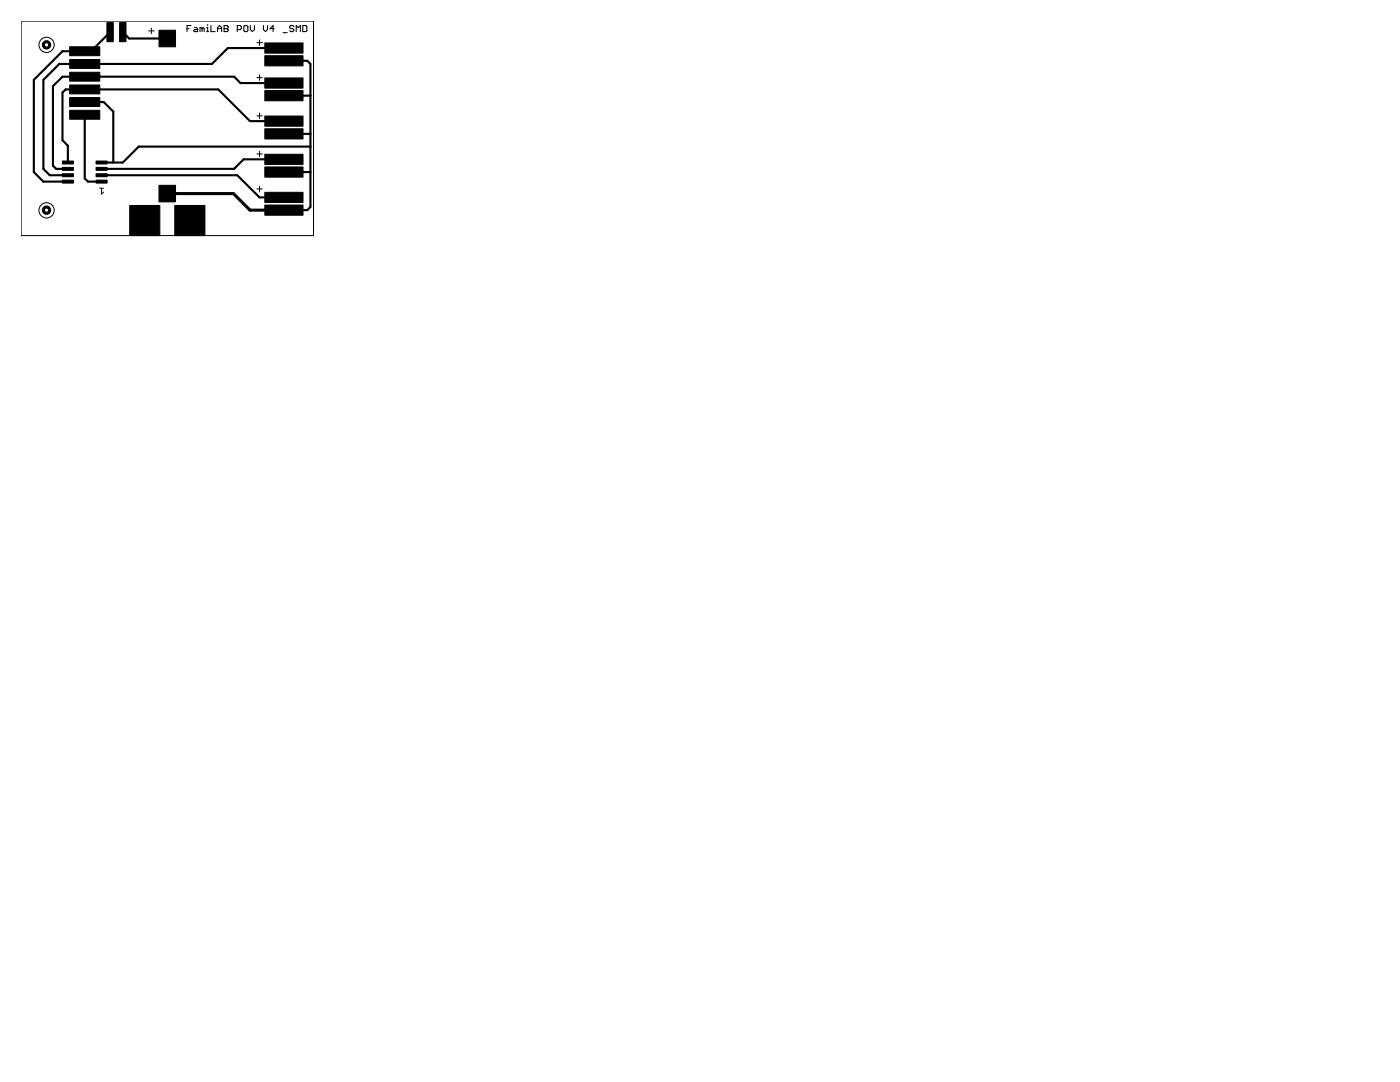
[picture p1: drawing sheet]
<svg xmlns="http://www.w3.org/2000/svg" width="279mm" height="216mm" viewBox="0 0 279 216" stroke-linecap="round" stroke-linejoin="round" font-family="sans-serif">
<g fill="none" stroke="#000" stroke-width=".2">
<path d="M4.2 4.2h58.4v42.8h-58.4zM29.7 6.2h1.1M30.2 5.6v1.1M51.3 8.5h1M51.3 15.5h1M51.8 8v1.1M51.8 14.9v1.1M19.9 37.5h.8M20.3 37.5v1.2l.4-.4M51.3 23.1h1M51.3 30.7h1M51.3 37.7h1"/>
<path d="M51.8 22.6v1M51.8 30.2v1.1M51.8 37.1v1.1"/>
<circle cx="9.3" cy="9" r="1.52"/>
<circle cx="9.3" cy="42" r="1.52"/>
</g>
<g fill="none" stroke="#000" stroke-width=".21">
<path d="M37.3 5.7h.4M38.1 5.1h-.8v1.2M38.8 5.5h.4l.2 .2v.6h-.6l-.2-.2 .2-.2h.6M40.3 5.7l-.4-.2v.8M40.3 5.7v.6M40.3 5.7l.2-.2 .2 .2v.6M41.2 5.5h.2v.8M41.2 6.3h.4M41.4 4.9v.2M42.1 5.1v1.2h.8M43.4 5.7h.8M43.4 6.3v-.8l.4-.4 .4 .4v.8"/>
<path d="M44.7 5.1h.6l.2 .2-.2 .4 .2 .4-.2 .2h-.6zM44.7 5.7h.6M47.3 5.9h.6l.3-.2v-.4l-.3-.2h-.6v1.2M48.7 5.3l.2-.2h.4l.2 .2v.8l-.2 .2h-.4l-.2-.2zM50 5.1v.8l.4 .4 .4-.4v-.8M52.6 5.1v.8l.4 .4 .4-.4v-.8M54.7 5.7h-.8l.6-.6v1.2M56.5 6.5h.8M58.6 5.3l-.2-.2h-.4l-.2 .2 .2 .4h.4l.2 .2-.2 .4h-.4l-.2-.2M59.1 6.3v-1.2l.4 .4 .4-.4v1.2M60.4 5.1h.6l.2 .2v.8l-.2 .2h-.6z"/>
</g>
<g fill="#000" stroke="#000" stroke-width=".2">
<path d="M8.7 8.4a.83 .83 0 0 1 1.3 .1 .83 .83 0 0 1-.5 1.3 .83 .83 0 0 1-1.1-.8h.4a.43 .43 0 0 1 .6-.5 .43 .43 0 0 1 .2 .7 .43 .43 0 0 1-.7-.1l-.1-.1h-.4z" fill-rule="evenodd"/>
<path d="M8.7 41.4a.84 .84 0 0 1 1.3 .1 .84 .84 0 0 1-.5 1.3 .84 .84 0 0 1-1.1-.9h.4a.43 .43 0 0 1 .6-.4 .43 .43 0 0 1 .2 .7 .43 .43 0 0 1-.7-.1l-.1-.2h-.4z" fill-rule="evenodd"/>
</g>
<g fill="#000" stroke="#000" stroke-width=".2">
<path d="M13.9 19.5h6v1.8h-6zM13.9 17h6v1.7h-6zM13.9 14.4h6v1.8h-6zM13.9 11.9h6v1.8h-6zM13.9 9.3h6v1.8h-6zM21.3 4.5h1.3v3.8h-1.3zM23.9 4.5h1.2v3.8h-1.2zM31.7 6h3.3v3.3h-3.3zM52.9 8.6h7.6v2h-7.6zM52.9 11.1h7.6v2h-7.6zM52.9 15.6h7.6v2h-7.6zM52.9 18.1h7.6v2h-7.6z"/>
<path d="M12.4 32.1h2.2v.6h-2.2zM12.4 33.4h2.2v.6h-2.2zM12.4 34.7h2.2v.6h-2.2zM12.4 35.9h2.2v.6h-2.2zM13.9 22h6v1.8h-6zM19.2 35.9h2.2v.6h-2.2zM19.2 34.7h2.2v.6h-2.2zM19.2 33.4h2.2v.6h-2.2zM19.2 32.1h2.2v.6h-2.2zM31.7 37h3.3v3.3h-3.3zM52.9 23.2h7.6v2h-7.6zM52.9 25.7h7.6v2h-7.6z"/>
<path d="M52.9 30.8h7.6v2h-7.6zM52.9 33.3h7.6v2h-7.6zM52.9 38.4h7.6v2h-7.6zM25.9 41h6v6h-6zM34.9 41h6v6h-6zM52.9 40.9h7.6v2h-7.6z"/>
</g>
<g fill="none" stroke="#000" stroke-width=".42">
<path d="M22 7v-.6l-3.8 3.8h-5.7l-5.7 5.7v18.4l1.9 1.9h4.8M24.5 6.4l1.3 1.3h7.6M56.7 12.1h4.6l.7 .7v28.5l-.7 .6h-4.6M56.7 19.1h5.3M56.7 16.6h-8.7l-1.3-1.3h-34.2l-1.9 1.9v15.9l.6 .6h2.3M56.7 9.6h-11.2l-3.2 3.2h-30.5l-3.1 3.1v17.8l1.2 1.3h3.6M16.9 20.4h3.8l1.9 1.9v10.1M16.9 22.9v12.7l.6 .6h2.8M20.3 35h27l4.5 4.4h4.9M33.4 37.5v1.1l-1.4 1.4M56.7 34.3h5.3M56.7 26.7h5.3"/>
<path d="M56.7 31.8h-8.1l-1.9 1.9h-26.4M57.5 24.2h-7.6l-6.3-6.4h-30.5l-.6 .7v9.5l1 1.1v3.3M62 29.3h-34.3l-3.2 3.1h-4.2"/>
</g>
<path d="M33.4 38.6h13.2l3.3 3.3h7.6" fill="none" stroke="#000" stroke-width=".61"/>
</svg>
